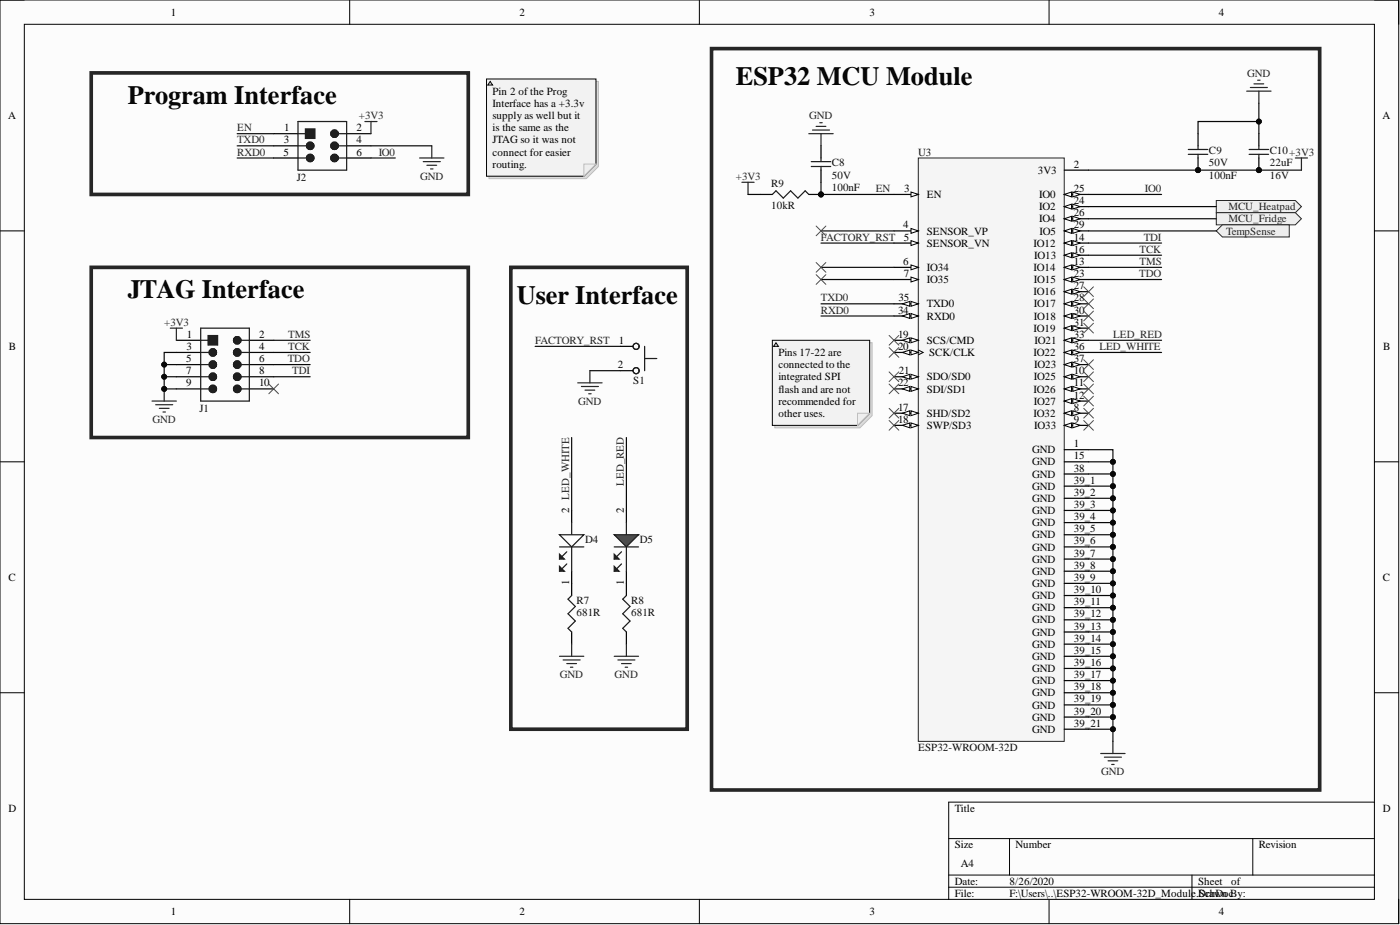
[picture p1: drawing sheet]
<svg xmlns="http://www.w3.org/2000/svg" width="292mm" height="193mm" viewBox="0 0 292 193" stroke-linecap="round" stroke-linejoin="round" font-family="sans-serif">
<defs><g id="words">
<g font-size="5.5">
<text x="153.5" y="17.8">ESP32 MCU Module</text>
<text x="26.6" y="21.6">Program Interface</text>
<text x="26.6" y="62.2">JTAG Interface</text>
<text x="107.9" y="63.5">User Interface</text>
</g>
<g font-size="2.3">
<text x="35.6" y="3.3">1</text>
<text x="108.4" y="3.3">2</text>
<text x="181.4" y="3.3">3</text>
<text x="254.3" y="3.3">4</text>
<text x="102.8" y="19.8">Pin 2 of the Prog</text>
<text x="102.8" y="22.3">Interface has a +3.3v</text>
<text x="1.7" y="24.8">A</text>
<text x="59.2" y="29.9">3</text>
<text x="59.3" y="27.4">1</text>
<text x="74.4" y="27.4">2</text>
<text x="74.4" y="29.9">4</text>
<text x="102.8" y="24.8">supply as well but it</text>
<text x="102.8" y="27.4">is the same as the</text>
<text x="102.8" y="29.9">JTAG so it was not</text>
<text x="288.5" y="24.8">A</text>
<text x="59.1" y="32.5">5</text>
<text x="74.4" y="32.5">6</text>
<text x="102.8" y="32.5">connect for easier</text>
<text x="102.8" y="35">routing.</text>
<text x="224.1" y="35">2</text>
<text x="188.6" y="40.1">3</text>
<text x="193.4" y="41.3">EN</text>
<text x="216.6" y="36.3">3V3</text>
<text x="216.8" y="41.3">IO0</text>
<text x="224.1" y="40.1">25</text>
<text x="188.5" y="47.7">4</text>
<text x="216.8" y="46.4">IO4</text>
<text x="216.8" y="43.9">IO2</text>
<text x="224.1" y="47.7">29</text>
<text x="224.1" y="45.1">26</text>
<text x="224.1" y="42.6">24</text>
<text x="188.6" y="50.2">5</text>
<text x="193.4" y="51.5">SENSOR_VN</text>
<text x="193.4" y="48.9">SENSOR_VP</text>
<text x="215.6" y="51.5">IO12</text>
<text x="216.9" y="48.9">IO5</text>
<text x="224.1" y="52.7">16</text>
<text x="224.1" y="50.2">14</text>
<text x="188.5" y="55.3">6</text>
<text x="188.6" y="57.8">7</text>
<text x="193.4" y="59.1">IO35</text>
<text x="193.4" y="56.5">IO34</text>
<text x="215.6" y="56.5">IO14</text>
<text x="215.7" y="59.1">IO15</text>
<text x="215.8" y="54">IO13</text>
<text x="224.1" y="57.8">23</text>
<text x="224.1" y="55.3">13</text>
<text x="187.4" y="65.4">34</text>
<text x="187.5" y="62.9">35</text>
<text x="193.4" y="64.1">TXD0</text>
<text x="215.6" y="61.6">IO16</text>
<text x="215.7" y="64.1">IO17</text>
<text x="224.1" y="65.4">30</text>
<text x="224.1" y="62.9">28</text>
<text x="224.1" y="60.3">27</text>
<text x="39" y="70.5">1</text>
<text x="54.1" y="70.5">2</text>
<text x="129.1" y="71.8">1</text>
<text x="187.4" y="70.5">19</text>
<text x="193.4" y="71.8">SCS/CMD</text>
<text x="193.4" y="66.7">RXD0</text>
<text x="215.6" y="69.2">IO19</text>
<text x="215.7" y="66.7">IO18</text>
<text x="215.9" y="71.8">IO21</text>
<text x="224.1" y="70.5">33</text>
<text x="224.1" y="67.9">31</text>
<text x="1.9" y="73">B</text>
<text x="38.8" y="75.6">5</text>
<text x="38.9" y="73">3</text>
<text x="54.1" y="73">4</text>
<text x="54.1" y="75.6">6</text>
<text x="128.9" y="76.8">2</text>
<text x="162.4" y="74.3">Pins 17-22 are</text>
<text x="162.4" y="76.8">connected to the</text>
<text x="187.4" y="73">20</text>
<text x="193.9" y="74.3">SCK/CLK</text>
<text x="215.6" y="74.3">IO22</text>
<text x="215.8" y="76.8">IO23</text>
<text x="224.1" y="75.6">37</text>
<text x="224.1" y="73">36</text>
<text x="288.6" y="73">B</text>
<text x="38.8" y="78.1">7</text>
<text x="38.8" y="80.6">9</text>
<text x="54.1" y="78.1">8</text>
<text x="54.1" y="80.6">10</text>
<text x="162.4" y="79.4">integrated SPI</text>
<text x="162.4" y="81.9">flash and are not</text>
<text x="187.4" y="80.6">22</text>
<text x="187.5" y="78.1">21</text>
<text x="193.4" y="81.9">SDI/SD1</text>
<text x="193.4" y="79.4">SDO/SD0</text>
<text x="215.6" y="81.9">IO26</text>
<text x="215.7" y="79.4">IO25</text>
<text x="224.1" y="83.2">12</text>
<text x="224.1" y="80.6">11</text>
<text x="224.1" y="78.1">10</text>
<text x="162.4" y="84.4">recommended for</text>
<text x="162.4" y="87">other uses.</text>
<text x="187.4" y="88.2">18</text>
<text x="187.4" y="85.7">17</text>
<text x="193.4" y="89.5">SWP/SD3</text>
<text x="193.4" y="87">SHD/SD2</text>
<text x="215.6" y="87">IO32</text>
<text x="215.7" y="84.4">IO27</text>
<text x="215.8" y="89.5">IO33</text>
<text x="224.1" y="88.2">9</text>
<text x="224.1" y="85.7">8</text>
<text x="215.4" y="94.6">GND</text>
<text x="224.1" y="95.8">15</text>
<text x="224.1" y="93.3">1</text>
<text x="215.4" y="99.6">GND</text>
<text x="215.4" y="97.1">GND</text>
<text x="224.1" y="100.9">39_1</text>
<text x="224.1" y="98.4">38</text>
<text x="118.8" y="107" transform="rotate(-90 118.8 107)">2</text>
<text x="130.2" y="107" transform="rotate(-90 130.2 107)">2</text>
<text x="215.4" y="107.2">GND</text>
<text x="215.4" y="104.7">GND</text>
<text x="215.4" y="102.2">GND</text>
<text x="224.1" y="106">39_3</text>
<text x="224.1" y="103.4">39_2</text>
<text x="215.4" y="112.3">GND</text>
<text x="215.4" y="109.8">GND</text>
<text x="224.1" y="113.6">39_6</text>
<text x="224.1" y="111.1">39_5</text>
<text x="224.1" y="108.5">39_4</text>
<text x="215.4" y="119.9">GND</text>
<text x="215.4" y="117.4">GND</text>
<text x="215.4" y="114.9">GND</text>
<text x="224.1" y="118.7">39_8</text>
<text x="224.1" y="116.1">39_7</text>
<text x="1.8" y="121.2">C</text>
<text x="118.8" y="122" transform="rotate(-90 118.8 122)">1</text>
<text x="130.2" y="122" transform="rotate(-90 130.2 122)">1</text>
<text x="215.4" y="125">GND</text>
<text x="215.4" y="122.5">GND</text>
<text x="224.1" y="123.7">39_10</text>
<text x="224.1" y="121.2">39_9</text>
<text x="288.5" y="121.2">C</text>
<text x="215.4" y="130.1">GND</text>
<text x="215.4" y="127.5">GND</text>
<text x="224.1" y="131.3">39_13</text>
<text x="224.1" y="128.8">39_12</text>
<text x="224.1" y="126.3">39_11</text>
<text x="215.4" y="137.7">GND</text>
<text x="215.4" y="135.1">GND</text>
<text x="215.4" y="132.6">GND</text>
<text x="224.1" y="136.4">39_15</text>
<text x="224.1" y="133.9">39_14</text>
<text x="215.4" y="142.7">GND</text>
<text x="215.4" y="140.2">GND</text>
<text x="224.1" y="141.5">39_17</text>
<text x="224.1" y="138.9">39_16</text>
<text x="215.4" y="147.8">GND</text>
<text x="215.4" y="145.3">GND</text>
<text x="224.1" y="149.1">39_20</text>
<text x="224.1" y="146.5">39_19</text>
<text x="224.1" y="144">39_18</text>
<text x="215.4" y="152.9">GND</text>
<text x="215.4" y="150.4">GND</text>
<text x="224.1" y="151.6">39_21</text>
<text x="1.8" y="169.4">D</text>
<text x="199.2" y="169.4">Title</text>
<text x="288.5" y="169.4">D</text>
<text x="199.2" y="177">Size</text>
<text x="211.9" y="177">Number</text>
<text x="262.7" y="177">Revision</text>
<text x="199.2" y="184.6">Date:</text>
<text x="200.5" y="180.8">A4</text>
<text x="210.6" y="184.6">8/26/2020</text>
<text x="250" y="184.6">Sheet</text>
<text x="256.9" y="184.6">of</text>
<text x="35.6" y="190.9">1</text>
<text x="108.4" y="190.9">2</text>
<text x="181.4" y="190.9">3</text>
<text x="199.2" y="187.1">File:</text>
<text x="210.6" y="187.1">F:\Users\..\ESP32-WROOM-32D_Module.SchDoc</text>
<text x="250" y="187.1">Drawn By:</text>
<text x="254.3" y="190.9">4</text>
</g>
<g font-size="2.3" fill="#262626">
<text x="260.2" y="16">GND</text>
<text x="49.5" y="27.4">EN</text>
<text x="49.5" y="29.9">TXD0</text>
<text x="74.9" y="24.8">+3V3</text>
<text x="168.8" y="24.8">GND</text>
<text x="49.5" y="32.5">RXD0</text>
<text x="79" y="32.5">IO0</text>
<text x="87.6" y="37.5">GND</text>
<text x="153.5" y="37.5">+3V3</text>
<text x="182.7" y="40.1">EN</text>
<text x="238.9" y="40.1">IO0</text>
<text x="256.3" y="43.9">MCU_Heatpad</text>
<text x="256.3" y="46.4">MCU_Fridge</text>
<text x="171.3" y="50.2">FACTORY_RST</text>
<text x="237.8" y="52.7">TCK</text>
<text x="238.6" y="50.2">TDI</text>
<text x="255.8" y="48.9">TempSense</text>
<text x="237.7" y="57.8">TDO</text>
<text x="237.8" y="55.3">TMS</text>
<text x="171.3" y="62.9">TXD0</text>
<text x="171.3" y="65.4">RXD0</text>
<text x="34.3" y="67.9">+3V3</text>
<text x="60.1" y="70.5">TMS</text>
<text x="111.7" y="71.8">FACTORY_RST</text>
<text x="232.3" y="70.5">LED_RED</text>
<text x="60.1" y="75.6">TDO</text>
<text x="60.1" y="73">TCK</text>
<text x="229.4" y="73">LED_WHITE</text>
<text x="61" y="78.1">TDI</text>
<text x="31.8" y="88.2">GND</text>
<text x="120.6" y="84.4">GND</text>
<text x="130.2" y="101.3" transform="rotate(-90 130.2 101.3)">LED_RED</text>
<text x="118.8" y="104.2" transform="rotate(-90 118.8 104.2)">LED_WHITE</text>
<text x="116.8" y="141.5">GND</text>
<text x="128.2" y="141.5">GND</text>
<text x="229.7" y="161.8">GND</text>
</g>
<g font-size="2.3" fill="#0e0e0e">
<text x="173.6" y="34.7">C8</text>
<text x="191.6" y="32.5">U3</text>
<text x="252.2" y="34.7">50V</text>
<text x="252.2" y="32.2">C9</text>
<text x="264.9" y="34.7">22uF</text>
<text x="264.9" y="32.2">C10+3V3</text>
<text x="61.9" y="37.8">J2</text>
<text x="160.9" y="39">R9</text>
<text x="173.6" y="37.3">50V</text>
<text x="173.6" y="39.8">100nF</text>
<text x="252.2" y="37.3">100nF</text>
<text x="264.9" y="37.3">16V</text>
<text x="160.9" y="43.6">10kR</text>
<text x="132.1" y="80.1">S1</text>
<text x="41.6" y="86">J1</text>
<text x="122.1" y="113.3">D4</text>
<text x="133.5" y="113.3">D5</text>
<text x="120.3" y="128.5">681R</text>
<text x="120.3" y="126">R7</text>
<text x="131.7" y="128.5">681R</text>
<text x="131.7" y="126">R8</text>
<text x="191.6" y="156.7">ESP32-WROOM-32D</text>
</g>
</g></defs>
<path d="M0 0h291.8v192.7h-291.8z" fill-rule="evenodd" fill="#fcfcfc"/>
<path d="M0 0h291.8v192.7h-291.8z" fill="none" stroke="#000" stroke-width=".21"/>
<path d="M5.1 5.1h281.7v182.5h-281.7z" fill-rule="evenodd" fill="#fcfcfc"/>
<g fill="none" stroke="#000" stroke-width=".21">
<path d="M0 0h5.1M73 0v5.1M145.9 0v5.1M218.9 0v5.1M286.8 0h5v5.1M5.1 5.1h281.7v182.5h-281.7zM0 48.2h5.1M286.8 48.2h5M0 96.3h5.1M286.8 96.3h5M0 144.5h5.1M286.8 144.5h5"/>
<path d="M197.9 174.9h88.9M210.6 174.9v7.7M261.4 174.9v7.7M286.8 167.3h-88.9v20.3M73 187.6v5.1M145.9 187.6v5.1M197.9 182.6h88.9M197.9 185.1h88.9M218.9 187.6v5.1M248.7 182.6v5M291.8 187.6v5.1"/>
</g>
<path d="M191.6 33h30.4v121.7h-30.4z" fill-rule="evenodd" fill="#f5f5f5"/>
<path d="M191.6 33h30.4v121.7h-30.4z" fill="none" stroke="#262626" stroke-width=".21"/>
<g fill="none" stroke="#000" stroke-width=".25">
<path d="M222 98.9h5.1M222 96.3h5.1M222 93.8h5.1M222 88.7h5.1M222 119.2h5.1M222 116.6h5.1M222 114.1h5.1M222 111.6h5.1M222 109h5.1M222 106.5h5.1M222 104h5.1M222 101.4h5.1"/>
<path d="M222 139.4h5.1M222 136.9h5.1M222 134.4h5.1M222 131.8h5.1M222 129.3h5.1M222 126.8h5.1M222 124.2h5.1M222 121.7h5.1M222 152.1h5.1M222 149.6h5.1M222 147.1h5.1M222 144.5h5.1"/>
<path d="M222 142h5.1"/>
</g>
<path d="M222 88.7l1.6-.5v1z" fill="#fbfbfb"/>
<path d="M222 88.7l1.6-.5v1z" fill="none" stroke="#000" stroke-width=".21"/>
<path d="M223.8 88.2l1.5 .5-1.5 .5z" fill="#fbfbfb"/>
<path d="M223.8 88.2l1.5 .5-1.5 .5z" fill="none" stroke="#000" stroke-width=".21"/>
<path d="M222 86.2h5.1" fill="none" stroke="#000" stroke-width=".25"/>
<path d="M222 86.2l1.6-.5v1z" fill="#fbfbfb"/>
<path d="M222 86.2l1.6-.5v1z" fill="none" stroke="#000" stroke-width=".21"/>
<path d="M223.8 85.7l1.5 .5-1.5 .5z" fill="#fbfbfb"/>
<path d="M223.8 85.7l1.5 .5-1.5 .5z" fill="none" stroke="#000" stroke-width=".21"/>
<path d="M222 83.7h5.1" fill="none" stroke="#000" stroke-width=".25"/>
<path d="M222 83.7l1.6-.5v1z" fill="#fbfbfb"/>
<path d="M222 83.7l1.6-.5v1z" fill="none" stroke="#000" stroke-width=".21"/>
<path d="M223.8 83.2l1.5 .5-1.5 .5z" fill="#fbfbfb"/>
<path d="M223.8 83.2l1.5 .5-1.5 .5z" fill="none" stroke="#000" stroke-width=".21"/>
<path d="M222 81.1h5.1" fill="none" stroke="#000" stroke-width=".25"/>
<path d="M222 81.1l1.6-.5v1z" fill="#fbfbfb"/>
<path d="M222 81.1l1.6-.5v1z" fill="none" stroke="#000" stroke-width=".21"/>
<path d="M223.8 80.6l1.5 .5-1.5 .5z" fill="#fbfbfb"/>
<path d="M223.8 80.6l1.5 .5-1.5 .5z" fill="none" stroke="#000" stroke-width=".21"/>
<path d="M222 78.6h5.1" fill="none" stroke="#000" stroke-width=".25"/>
<path d="M222 78.6l1.6-.5v1z" fill="#fbfbfb"/>
<path d="M222 78.6l1.6-.5v1z" fill="none" stroke="#000" stroke-width=".21"/>
<path d="M223.8 78.1l1.5 .5-1.5 .5z" fill="#fbfbfb"/>
<path d="M223.8 78.1l1.5 .5-1.5 .5z" fill="none" stroke="#000" stroke-width=".21"/>
<path d="M222 76.1h5.1" fill="none" stroke="#000" stroke-width=".25"/>
<path d="M222 76.1l1.6-.5v1z" fill="#fbfbfb"/>
<path d="M222 76.1l1.6-.5v1z" fill="none" stroke="#000" stroke-width=".21"/>
<path d="M223.8 75.6l1.5 .5-1.5 .5z" fill="#fbfbfb"/>
<path d="M223.8 75.6l1.5 .5-1.5 .5z" fill="none" stroke="#000" stroke-width=".21"/>
<path d="M222 73.5h5.1" fill="none" stroke="#000" stroke-width=".25"/>
<path d="M222 73.5l1.6-.5v1z" fill="#fbfbfb"/>
<path d="M222 73.5l1.6-.5v1z" fill="none" stroke="#000" stroke-width=".21"/>
<path d="M223.8 73l1.5 .5-1.5 .5z" fill="#fbfbfb"/>
<path d="M223.8 73l1.5 .5-1.5 .5z" fill="none" stroke="#000" stroke-width=".21"/>
<path d="M222 71h5.1" fill="none" stroke="#000" stroke-width=".25"/>
<path d="M222 71l1.6-.5v1z" fill="#fbfbfb"/>
<path d="M222 71l1.6-.5v1z" fill="none" stroke="#000" stroke-width=".21"/>
<path d="M223.8 70.5l1.5 .5-1.5 .5z" fill="#fbfbfb"/>
<path d="M223.8 70.5l1.5 .5-1.5 .5z" fill="none" stroke="#000" stroke-width=".21"/>
<path d="M222 68.5h5.1" fill="none" stroke="#000" stroke-width=".25"/>
<path d="M222 68.5l1.6-.6v1.1z" fill="#fbfbfb"/>
<path d="M222 68.5l1.6-.6v1.1z" fill="none" stroke="#000" stroke-width=".21"/>
<path d="M223.8 67.9l1.5 .6-1.5 .5z" fill="#fbfbfb"/>
<path d="M223.8 67.9l1.5 .6-1.5 .5z" fill="none" stroke="#000" stroke-width=".21"/>
<path d="M222 65.9h5.1" fill="none" stroke="#000" stroke-width=".25"/>
<path d="M222 65.9l1.6-.5v1z" fill="#fbfbfb"/>
<path d="M222 65.9l1.6-.5v1z" fill="none" stroke="#000" stroke-width=".21"/>
<path d="M223.8 65.4l1.5 .5-1.5 .5z" fill="#fbfbfb"/>
<path d="M223.8 65.4l1.5 .5-1.5 .5z" fill="none" stroke="#000" stroke-width=".21"/>
<path d="M222 63.4h5.1" fill="none" stroke="#000" stroke-width=".25"/>
<path d="M222 63.4l1.6-.5v1z" fill="#fbfbfb"/>
<path d="M222 63.4l1.6-.5v1z" fill="none" stroke="#000" stroke-width=".21"/>
<path d="M223.8 62.9l1.5 .5-1.5 .5z" fill="#fbfbfb"/>
<path d="M223.8 62.9l1.5 .5-1.5 .5z" fill="none" stroke="#000" stroke-width=".21"/>
<path d="M222 60.8h5.1" fill="none" stroke="#000" stroke-width=".25"/>
<path d="M222 60.8l1.6-.5v1.1z" fill="#fbfbfb"/>
<path d="M222 60.8l1.6-.5v1.1z" fill="none" stroke="#000" stroke-width=".21"/>
<path d="M223.8 60.3l1.5 .5-1.5 .6z" fill="#fbfbfb"/>
<path d="M223.8 60.3l1.5 .5-1.5 .6z" fill="none" stroke="#000" stroke-width=".21"/>
<path d="M222 58.3h5.1" fill="none" stroke="#000" stroke-width=".25"/>
<path d="M222 58.3l1.6-.5v1z" fill="#fbfbfb"/>
<path d="M222 58.3l1.6-.5v1z" fill="none" stroke="#000" stroke-width=".21"/>
<path d="M223.8 57.8l1.5 .5-1.5 .5z" fill="#fbfbfb"/>
<path d="M223.8 57.8l1.5 .5-1.5 .5z" fill="none" stroke="#000" stroke-width=".21"/>
<path d="M222 55.8h5.1" fill="none" stroke="#000" stroke-width=".25"/>
<path d="M222 55.8l1.6-.5v1z" fill="#fbfbfb"/>
<path d="M222 55.8l1.6-.5v1z" fill="none" stroke="#000" stroke-width=".21"/>
<path d="M223.8 55.3l1.5 .5-1.5 .5z" fill="#fbfbfb"/>
<path d="M223.8 55.3l1.5 .5-1.5 .5z" fill="none" stroke="#000" stroke-width=".21"/>
<path d="M222 53.2h5.1" fill="none" stroke="#000" stroke-width=".25"/>
<path d="M222 53.2l1.6-.5v1z" fill="#fbfbfb"/>
<path d="M222 53.2l1.6-.5v1z" fill="none" stroke="#000" stroke-width=".21"/>
<path d="M223.8 52.7l1.5 .5-1.5 .5z" fill="#fbfbfb"/>
<path d="M223.8 52.7l1.5 .5-1.5 .5z" fill="none" stroke="#000" stroke-width=".21"/>
<path d="M222 50.7h5.1" fill="none" stroke="#000" stroke-width=".25"/>
<path d="M222 50.7l1.6-.5v1z" fill="#fbfbfb"/>
<path d="M222 50.7l1.6-.5v1z" fill="none" stroke="#000" stroke-width=".21"/>
<path d="M223.8 50.2l1.5 .5-1.5 .5z" fill="#fbfbfb"/>
<path d="M223.8 50.2l1.5 .5-1.5 .5z" fill="none" stroke="#000" stroke-width=".21"/>
<path d="M222 48.2h5.1" fill="none" stroke="#000" stroke-width=".25"/>
<path d="M222 48.2l1.6-.5v1z" fill="#fbfbfb"/>
<path d="M222 48.2l1.6-.5v1z" fill="none" stroke="#000" stroke-width=".21"/>
<path d="M223.8 47.7l1.5 .5-1.5 .5z" fill="#fbfbfb"/>
<path d="M223.8 47.7l1.5 .5-1.5 .5z" fill="none" stroke="#000" stroke-width=".21"/>
<path d="M222 45.6h5.1" fill="none" stroke="#000" stroke-width=".25"/>
<path d="M222 45.6l1.6-.5v1z" fill="#fbfbfb"/>
<path d="M222 45.6l1.6-.5v1z" fill="none" stroke="#000" stroke-width=".21"/>
<path d="M223.8 45.1l1.5 .5-1.5 .5z" fill="#fbfbfb"/>
<path d="M223.8 45.1l1.5 .5-1.5 .5z" fill="none" stroke="#000" stroke-width=".21"/>
<path d="M222 43.1h5.1" fill="none" stroke="#000" stroke-width=".25"/>
<path d="M222 43.1l1.6-.5v1z" fill="#fbfbfb"/>
<path d="M222 43.1l1.6-.5v1z" fill="none" stroke="#000" stroke-width=".21"/>
<path d="M223.8 42.6l1.5 .5-1.5 .5z" fill="#fbfbfb"/>
<path d="M223.8 42.6l1.5 .5-1.5 .5z" fill="none" stroke="#000" stroke-width=".21"/>
<path d="M222 40.6h5.1" fill="none" stroke="#000" stroke-width=".25"/>
<path d="M222 40.6l1.6-.5v1z" fill="#fbfbfb"/>
<path d="M222 40.6l1.6-.5v1z" fill="none" stroke="#000" stroke-width=".21"/>
<path d="M223.8 40.1l1.5 .5-1.5 .5z" fill="#fbfbfb"/>
<path d="M223.8 40.1l1.5 .5-1.5 .5z" fill="none" stroke="#000" stroke-width=".21"/>
<path d="M222 35.5h5.1M186.5 88.7h5.1" fill="none" stroke="#000" stroke-width=".25"/>
<path d="M190.1 88.2l1.5 .5-1.5 .5z" fill="#fbfbfb"/>
<path d="M190.1 88.2l1.5 .5-1.5 .5z" fill="none" stroke="#000" stroke-width=".21"/>
<path d="M188.3 88.7l1.5-.5v1z" fill="#fbfbfb"/>
<path d="M188.3 88.7l1.5-.5v1z" fill="none" stroke="#000" stroke-width=".21"/>
<path d="M186.5 86.2h5.1" fill="none" stroke="#000" stroke-width=".25"/>
<path d="M190.1 85.7l1.5 .5-1.5 .5z" fill="#fbfbfb"/>
<path d="M190.1 85.7l1.5 .5-1.5 .5z" fill="none" stroke="#000" stroke-width=".21"/>
<path d="M188.3 86.2l1.5-.5v1z" fill="#fbfbfb"/>
<path d="M188.3 86.2l1.5-.5v1z" fill="none" stroke="#000" stroke-width=".21"/>
<path d="M186.5 81.1h5.1" fill="none" stroke="#000" stroke-width=".25"/>
<path d="M190.1 80.6l1.5 .5-1.5 .5z" fill="#fbfbfb"/>
<path d="M190.1 80.6l1.5 .5-1.5 .5z" fill="none" stroke="#000" stroke-width=".21"/>
<path d="M188.3 81.1l1.5-.5v1z" fill="#fbfbfb"/>
<path d="M188.3 81.1l1.5-.5v1z" fill="none" stroke="#000" stroke-width=".21"/>
<path d="M186.5 78.6h5.1" fill="none" stroke="#000" stroke-width=".25"/>
<path d="M190.1 78.1l1.5 .5-1.5 .5z" fill="#fbfbfb"/>
<path d="M190.1 78.1l1.5 .5-1.5 .5z" fill="none" stroke="#000" stroke-width=".21"/>
<path d="M188.3 78.6l1.5-.5v1z" fill="#fbfbfb"/>
<path d="M188.3 78.6l1.5-.5v1z" fill="none" stroke="#000" stroke-width=".21"/>
<path d="M186.5 73.5h5.1" fill="none" stroke="#000" stroke-width=".25"/>
<path d="M190.1 73l1.5 .5-1.5 .5z" fill="#fbfbfb"/>
<path d="M190.1 73l1.5 .5-1.5 .5z" fill="none" stroke="#000" stroke-width=".21"/>
<path d="M188.3 73.5l1.5-.5v1z" fill="#fbfbfb"/>
<path d="M188.3 73.5l1.5-.5v1zM191.6 73l1 .5-1 .5" fill="none" stroke="#000" stroke-width=".21"/>
<path d="M186.5 71h5.1" fill="none" stroke="#000" stroke-width=".25"/>
<path d="M190.1 70.5l1.5 .5-1.5 .5z" fill="#fbfbfb"/>
<path d="M190.1 70.5l1.5 .5-1.5 .5z" fill="none" stroke="#000" stroke-width=".21"/>
<path d="M188.3 71l1.5-.5v1z" fill="#fbfbfb"/>
<path d="M188.3 71l1.5-.5v1z" fill="none" stroke="#000" stroke-width=".21"/>
<path d="M186.5 65.9h5.1" fill="none" stroke="#000" stroke-width=".25"/>
<path d="M190.1 65.4l1.5 .5-1.5 .5z" fill="#fbfbfb"/>
<path d="M190.1 65.4l1.5 .5-1.5 .5z" fill="none" stroke="#000" stroke-width=".21"/>
<path d="M188.3 65.9l1.5-.5v1z" fill="#fbfbfb"/>
<path d="M188.3 65.9l1.5-.5v1z" fill="none" stroke="#000" stroke-width=".21"/>
<path d="M186.5 63.4h5.1" fill="none" stroke="#000" stroke-width=".25"/>
<path d="M190.1 62.9l1.5 .5-1.5 .5z" fill="#fbfbfb"/>
<path d="M190.1 62.9l1.5 .5-1.5 .5z" fill="none" stroke="#000" stroke-width=".21"/>
<path d="M188.3 63.4l1.5-.5v1z" fill="#fbfbfb"/>
<path d="M188.3 63.4l1.5-.5v1z" fill="none" stroke="#000" stroke-width=".21"/>
<path d="M186.5 58.3h5.1" fill="none" stroke="#000" stroke-width=".25"/>
<path d="M190.1 57.8l1.5 .5-1.5 .5z" fill="#fbfbfb"/>
<path d="M190.1 57.8l1.5 .5-1.5 .5z" fill="none" stroke="#000" stroke-width=".21"/>
<path d="M186.5 55.8h5.1" fill="none" stroke="#000" stroke-width=".25"/>
<path d="M190.1 55.3l1.5 .5-1.5 .5z" fill="#fbfbfb"/>
<path d="M190.1 55.3l1.5 .5-1.5 .5z" fill="none" stroke="#000" stroke-width=".21"/>
<path d="M186.5 50.7h5.1" fill="none" stroke="#000" stroke-width=".25"/>
<path d="M190.1 50.2l1.5 .5-1.5 .5z" fill="#fbfbfb"/>
<path d="M190.1 50.2l1.5 .5-1.5 .5z" fill="none" stroke="#000" stroke-width=".21"/>
<path d="M186.5 48.2h5.1" fill="none" stroke="#000" stroke-width=".25"/>
<path d="M190.1 47.7l1.5 .5-1.5 .5z" fill="#fbfbfb"/>
<path d="M190.1 47.7l1.5 .5-1.5 .5z" fill="none" stroke="#000" stroke-width=".21"/>
<path d="M186.5 40.6h5.1" fill="none" stroke="#000" stroke-width=".25"/>
<path d="M190.1 40.1l1.5 .5-1.5 .5z" fill="#fbfbfb"/>
<path d="M190.1 40.1l1.5 .5-1.5 .5z" fill="none" stroke="#000" stroke-width=".21"/>
<circle cx="250" cy="35.5" r=".51" fill="#0e0e0e"/>
<circle cx="250" cy="35.5" r=".51" fill="none" stroke="#0e0e0e" stroke-width=".21"/>
<path d="M250 27.9v2.5M250 33v2.5" fill="none" stroke="#000" stroke-width=".25"/>
<circle cx="250" cy="35.5" r=".51" fill="#0e0e0e"/>
<circle cx="250" cy="35.5" r=".51" fill="none" stroke="#0e0e0e" stroke-width=".21"/>
<path d="M247.9 32.2h4.1M247.9 31.2h4.1M250 30.4v.8M250 32.2v.8" fill="none" stroke="#1c1c1c" stroke-width=".25"/>
<path d="M260.1 19h5.1M260.9 18.3h3.5M261.6 17.5h2.1M262.4 16.7h.5M262.7 19v2.5M168.8 27.9h5M169.5 27.1h3.6M170.3 26.4h2M171 25.6h.5M171.3 27.9v2.5M270.3 33h2.5M271.5 33v2.5" fill="none" stroke="#262626" stroke-width=".25"/>
<circle cx="171.3" cy="40.6" r=".51" fill="#0e0e0e"/>
<circle cx="171.3" cy="40.6" r=".51" fill="none" stroke="#0e0e0e" stroke-width=".21"/>
<path d="M158.6 40.6h2.5M168.8 40.6h2.5" fill="none" stroke="#000" stroke-width=".25"/>
<circle cx="171.3" cy="40.6" r=".51" fill="#0e0e0e"/>
<circle cx="171.3" cy="40.6" r=".51" fill="none" stroke="#0e0e0e" stroke-width=".21"/>
<path d="M161.1 40.6l.8-.8 1.5 1.5 1.6-1.5 1.5 1.5 1.5-1.5 .8 .8" fill="none" stroke="#1c1c1c" stroke-width=".25"/>
<path d="M154.8 38h2.5M156.1 38v2.6M229.7 157.2h5M230.4 158h3.6M231.2 158.7h2M231.9 159.5h.6M232.2 154.7v2.5" fill="none" stroke="#262626" stroke-width=".25"/>
<path d="M36.8 71h5.1M36.8 73.5h5.1M36.8 76.1h5.1M36.8 78.6h5.1M52 71h5.1M52 73.5h5.1M52 76.1h5.1M52 78.6h5.1M36.8 81.1h5.1M52 81.1h5.1" fill="none" stroke="#000" stroke-width=".25"/>
<path d="M43.4 70h2v2h-2z" fill-rule="evenodd" fill="#1c1c1c"/>
<path d="M43.4 70h2v2h-2z" fill="none" stroke="#1c1c1c" stroke-width=".21"/>
<g fill="none" stroke="#1c1c1c" stroke-width="1.3">
<circle cx="44.4" cy="76.1" r=".25"/>
<circle cx="44.4" cy="73.5" r=".25"/>
<circle cx="44.4" cy="78.6" r=".25"/>
<circle cx="49.5" cy="76.1" r=".25"/>
<circle cx="49.5" cy="71" r=".25"/>
<circle cx="49.5" cy="73.5" r=".25"/>
<circle cx="49.5" cy="78.6" r=".25"/>
<circle cx="44.4" cy="81.1" r=".25"/>
<circle cx="49.5" cy="81.1" r=".25"/>
</g>
<path d="M41.9 71h2.5M41.9 73.5h2.5M41.9 76.1h2.5M41.9 78.6h2.5M41.9 68.5h10.1v15.2h-10.1zM49.5 71h2.5M49.5 73.5h2.5M49.5 76.1h2.5M49.5 78.6h2.5M41.9 81.1h2.5M49.5 81.1h2.5" fill="none" stroke="#1c1c1c" stroke-width=".25"/>
<path d="M31.7 83.7h5.1M32.5 84.4h3.5M33.2 85.2h2.1M34 86h.5M34.3 81.1v2.6" fill="none" stroke="#262626" stroke-width=".25"/>
<circle cx="34.3" cy="81.1" r=".51" fill="#0e0e0e"/>
<circle cx="34.3" cy="81.1" r=".51" fill="none" stroke="#0e0e0e" stroke-width=".21"/>
<path d="M56.1 80.1l2 2M58.1 80.1l-2 2" fill="none" stroke="#4c4c4c" stroke-width=".21"/>
<path d="M57.1 27.9h5.1M57.1 30.4h5.1M57.1 33h5.1M72.3 27.9h5.1M72.3 30.4h5.1M72.3 33h5.1" fill="none" stroke="#000" stroke-width=".25"/>
<path d="M63.7 26.9h2v2h-2z" fill-rule="evenodd" fill="#1c1c1c"/>
<path d="M63.7 26.9h2v2h-2z" fill="none" stroke="#1c1c1c" stroke-width=".21"/>
<path d="M62.2 27.9h2.5M62.2 30.4h2.5M62.2 33h2.5M62.2 25.4h10.1v10.1h-10.1zM69.8 27.9h2.5M69.8 30.4h2.5M69.8 33h2.5M169.3 33.7h4M169.3 34.7h4M171.3 33v.7M171.3 34.7v.8" fill="none" stroke="#1c1c1c" stroke-width=".25"/>
<g fill="none" stroke="#1c1c1c" stroke-width="1.3">
<circle cx="64.7" cy="33" r=".25"/>
<circle cx="64.7" cy="30.4" r=".25"/>
<circle cx="69.8" cy="33" r=".25"/>
<circle cx="69.8" cy="30.4" r=".25"/>
<circle cx="69.8" cy="27.9" r=".25"/>
</g>
<path d="M87.6 33h5M88.3 33.7h3.6M89.1 34.5h2M89.8 35.2h.5M90.1 30.4v2.6M35.5 68.5h2.6M36.8 68.5v2.5" fill="none" stroke="#262626" stroke-width=".25"/>
<path d="M19 15.2h78.7v25.4h-78.7zM148.5 10.1h126.8v154.7h-126.8zM19 55.8h78.7v35.5h-78.7z" fill="none" stroke="#262626" stroke-width=".76"/>
<path d="M185.5 70l2 2M185.5 72.5l2 2M185.5 77.6l2 2M187.5 70l-2 2M187.5 72.5l-2 2M187.5 77.6l-2 2M185.5 80.1l2 2M185.5 85.2l2 2M185.5 87.7l2 2.1M187.5 80.1l-2 2M187.5 85.2l-2 2M187.5 87.7l-2 2.1" fill="none" stroke="#4c4c4c" stroke-width=".21"/>
<path d="M171.3 30.4v2.6M171.3 35.5v2.5" fill="none" stroke="#000" stroke-width=".25"/>
<circle cx="262.7" cy="35.5" r=".51" fill="#0e0e0e"/>
<circle cx="262.7" cy="35.5" r=".51" fill="none" stroke="#0e0e0e" stroke-width=".21"/>
<path d="M262.7 27.9v2.5M262.7 33v2.5" fill="none" stroke="#000" stroke-width=".25"/>
<circle cx="262.7" cy="35.5" r=".51" fill="#0e0e0e"/>
<circle cx="262.7" cy="35.5" r=".51" fill="none" stroke="#0e0e0e" stroke-width=".21"/>
<g fill="none" stroke="#1c1c1c" stroke-width=".25">
<path d="M260.6 32.2h4.1M260.6 31.2h4.1M262.7 30.4v.8M262.7 32.2v.8M134.5 72.3v5M134.5 74.8h2.5M116.7 114.1h5.1M118.3 115.1l-1.6 1.5M119.3 109v2.6M119.3 114.1v5.1M119.3 124.2l-.8 .8 1.5 1.5-1.5 1.5 1.5 1.6-1.5 1.5 .8 .7M130.7 124.2l-.8 .8 1.6 1.5-1.6 1.5 1.6 1.6-1.6 1.5 .8 .7"/>
<circle cx="132.7" cy="72.3" r=".63"/>
<circle cx="132.7" cy="77.3" r=".63"/>
<circle cx="132.7" cy="77.3" r=".64"/>
<circle cx="132.7" cy="72.3" r=".64"/>
</g>
<path d="M226.1 85.2l2 2M228.1 85.2l-2 2" fill="none" stroke="#4c4c4c" stroke-width=".21"/>
<path d="M76.1 25.4h2.6M77.4 25.4v2.5M120.5 79.9h5.1M123.1 77.3v2.6M121.3 80.6h3.6M122.1 81.4h2M122.8 82.1h.5" fill="none" stroke="#262626" stroke-width=".25"/>
<path d="M129.4 72.3h2.6M129.4 77.3h2.6M119.3 106.5v2.5M119.3 119.2v5M119.3 131.8v2.6M130.7 121.7v2.5M130.7 131.8v2.6" fill="none" stroke="#000" stroke-width=".25"/>
<path d="M106.6 55.8h36.8v96.3h-36.8z" fill="none" stroke="#262626" stroke-width=".76"/>
<path d="M116.7 111.6h5.1l-2.5 2.5z" fill="#fefefe"/>
<path d="M116.7 111.6h5.1l-2.5 2.5z" fill="none" stroke="#1c1c1c" stroke-width=".25"/>
<path d="M116.7 115.6l1 1h-1z" fill="#1c1c1c"/>
<path d="M116.7 115.6l1 1h-1zM118.3 117.6l-1.6 1.6" fill="none" stroke="#1c1c1c" stroke-width=".25"/>
<path d="M116.7 118.2l1 1h-1z" fill="#1c1c1c"/>
<path d="M116.7 118.2l1 1h-1zM128.2 114.1h5M129.7 115.1l-1.5 1.5M130.7 109v2.6M130.7 114.1v5.1" fill="none" stroke="#1c1c1c" stroke-width=".25"/>
<path d="M130.7 106.5v2.5M130.7 119.2v2.5" fill="none" stroke="#000" stroke-width=".25"/>
<path d="M128.2 111.6h5l-2.5 2.5z" fill="#4c4c4c"/>
<path d="M128.2 111.6h5l-2.5 2.5z" fill="none" stroke="#1c1c1c" stroke-width=".25"/>
<path d="M128.2 115.6l1 1h-1z" fill="#1c1c1c"/>
<path d="M128.2 115.6l1 1h-1zM129.7 117.6l-1.5 1.6" fill="none" stroke="#1c1c1c" stroke-width=".25"/>
<path d="M128.2 118.2l1 1h-1z" fill="#1c1c1c"/>
<path d="M128.2 118.2l1 1h-1z" fill="none" stroke="#1c1c1c" stroke-width=".25"/>
<path d="M116.7 136.9h5.1M117.5 137.7h3.5M118.3 138.4h2M119 139.2h.5M119.3 134.4v2.5M128.2 136.9h5M128.9 137.7h3.6M129.7 138.4h2M130.4 139.2h.5M130.7 134.4v2.5" fill="none" stroke="#262626" stroke-width=".25"/>
<path d="M253.8 41.8h16.5l1.2 1.3-1.2 1.3h-16.5z" fill-rule="evenodd" fill="#f0f0f0"/>
<path d="M253.8 41.8h16.5l1.2 1.3-1.2 1.3h-16.5z" fill="none" stroke="#262626" stroke-width=".21"/>
<path d="M253.8 44.4h16.5l1.2 1.2-1.2 1.3h-16.5z" fill-rule="evenodd" fill="#f0f0f0"/>
<path d="M253.8 44.4h16.5l1.2 1.2-1.2 1.3h-16.5z" fill="none" stroke="#262626" stroke-width=".21"/>
<path d="M253.8 48.2l1.2-1.3h14v2.5h-14z" fill-rule="evenodd" fill="#f0f0f0"/>
<path d="M253.8 48.2l1.2-1.3h14v2.5h-14z" fill="none" stroke="#262626" stroke-width=".21"/>
<path d="M232.2 152.1v2.6" fill="none" stroke="#0e0e0e" stroke-width=".25"/>
<circle cx="232.2" cy="152.1" r=".51" fill="#0e0e0e"/>
<circle cx="232.2" cy="152.1" r=".51" fill="none" stroke="#0e0e0e" stroke-width=".21"/>
<path d="M36.8 73.5h-2.5v7.6h2.5" fill="none" stroke="#0e0e0e" stroke-width=".25"/>
<circle cx="34.3" cy="76.1" r=".51" fill="#0e0e0e"/>
<circle cx="34.3" cy="76.1" r=".51" fill="none" stroke="#0e0e0e" stroke-width=".21"/>
<circle cx="34.3" cy="78.6" r=".51" fill="#0e0e0e"/>
<circle cx="34.3" cy="78.6" r=".51" fill="none" stroke="#0e0e0e" stroke-width=".21"/>
<circle cx="34.3" cy="81.1" r=".51" fill="#0e0e0e"/>
<circle cx="34.3" cy="81.1" r=".51" fill="none" stroke="#0e0e0e" stroke-width=".21"/>
<path d="M34.3 78.6h2.5" fill="none" stroke="#0e0e0e" stroke-width=".25"/>
<circle cx="34.3" cy="78.6" r=".51" fill="#0e0e0e"/>
<circle cx="34.3" cy="78.6" r=".51" fill="none" stroke="#0e0e0e" stroke-width=".21"/>
<path d="M34.3 76.1h2.5" fill="none" stroke="#0e0e0e" stroke-width=".25"/>
<circle cx="34.3" cy="76.1" r=".51" fill="#0e0e0e"/>
<circle cx="34.3" cy="76.1" r=".51" fill="none" stroke="#0e0e0e" stroke-width=".21"/>
<g fill="none" stroke="#0e0e0e" stroke-width=".25">
<path d="M49.5 33h7.6M49.5 30.4h7.6M49.5 27.9h7.6M77.4 33h5.1M77.4 30.4h12.7M171.3 38v2.6h15.2M156.1 40.6h2.5M171.3 58.3h15.2M171.3 55.8h15.2M171.3 50.7h15.2M171.3 48.2h15.2M57.1 78.6h7.6"/>
<path d="M57.1 76.1h7.6M57.1 73.5h7.6M57.1 71h7.6M111.7 72.3h17.7M123.1 77.3h6.3M171.3 65.9h15.2M171.3 63.4h15.2"/>
</g>
<circle cx="171.3" cy="40.6" r=".51" fill="#0e0e0e"/>
<circle cx="171.3" cy="40.6" r=".51" fill="none" stroke="#0e0e0e" stroke-width=".21"/>
<path d="M227.1 93.8h5.1v58.3h-5.1" fill="none" stroke="#0e0e0e" stroke-width=".25"/>
<circle cx="232.2" cy="96.3" r=".51" fill="#0e0e0e"/>
<circle cx="232.2" cy="96.3" r=".51" fill="none" stroke="#0e0e0e" stroke-width=".21"/>
<circle cx="232.2" cy="98.9" r=".51" fill="#0e0e0e"/>
<circle cx="232.2" cy="98.9" r=".51" fill="none" stroke="#0e0e0e" stroke-width=".21"/>
<circle cx="232.2" cy="101.4" r=".51" fill="#0e0e0e"/>
<circle cx="232.2" cy="101.4" r=".51" fill="none" stroke="#0e0e0e" stroke-width=".21"/>
<circle cx="232.2" cy="104" r=".51" fill="#0e0e0e"/>
<circle cx="232.2" cy="104" r=".51" fill="none" stroke="#0e0e0e" stroke-width=".21"/>
<circle cx="232.2" cy="106.5" r=".51" fill="#0e0e0e"/>
<circle cx="232.2" cy="106.5" r=".51" fill="none" stroke="#0e0e0e" stroke-width=".21"/>
<circle cx="232.2" cy="109" r=".51" fill="#0e0e0e"/>
<circle cx="232.2" cy="109" r=".51" fill="none" stroke="#0e0e0e" stroke-width=".21"/>
<circle cx="232.2" cy="111.6" r=".51" fill="#0e0e0e"/>
<circle cx="232.2" cy="111.6" r=".51" fill="none" stroke="#0e0e0e" stroke-width=".21"/>
<circle cx="232.2" cy="114.1" r=".51" fill="#0e0e0e"/>
<circle cx="232.2" cy="114.1" r=".51" fill="none" stroke="#0e0e0e" stroke-width=".21"/>
<circle cx="232.2" cy="116.6" r=".51" fill="#0e0e0e"/>
<circle cx="232.2" cy="116.6" r=".51" fill="none" stroke="#0e0e0e" stroke-width=".21"/>
<circle cx="232.2" cy="119.2" r=".51" fill="#0e0e0e"/>
<circle cx="232.2" cy="119.2" r=".51" fill="none" stroke="#0e0e0e" stroke-width=".21"/>
<circle cx="232.2" cy="121.7" r=".51" fill="#0e0e0e"/>
<circle cx="232.2" cy="121.7" r=".51" fill="none" stroke="#0e0e0e" stroke-width=".21"/>
<circle cx="232.2" cy="124.2" r=".51" fill="#0e0e0e"/>
<circle cx="232.2" cy="124.2" r=".51" fill="none" stroke="#0e0e0e" stroke-width=".21"/>
<circle cx="232.2" cy="126.8" r=".51" fill="#0e0e0e"/>
<circle cx="232.2" cy="126.8" r=".51" fill="none" stroke="#0e0e0e" stroke-width=".21"/>
<circle cx="232.2" cy="129.3" r=".51" fill="#0e0e0e"/>
<circle cx="232.2" cy="129.3" r=".51" fill="none" stroke="#0e0e0e" stroke-width=".21"/>
<circle cx="232.2" cy="131.8" r=".51" fill="#0e0e0e"/>
<circle cx="232.2" cy="131.8" r=".51" fill="none" stroke="#0e0e0e" stroke-width=".21"/>
<circle cx="232.2" cy="134.4" r=".51" fill="#0e0e0e"/>
<circle cx="232.2" cy="134.4" r=".51" fill="none" stroke="#0e0e0e" stroke-width=".21"/>
<circle cx="232.2" cy="136.9" r=".51" fill="#0e0e0e"/>
<circle cx="232.2" cy="136.9" r=".51" fill="none" stroke="#0e0e0e" stroke-width=".21"/>
<circle cx="232.2" cy="139.4" r=".51" fill="#0e0e0e"/>
<circle cx="232.2" cy="139.4" r=".51" fill="none" stroke="#0e0e0e" stroke-width=".21"/>
<circle cx="232.2" cy="142" r=".51" fill="#0e0e0e"/>
<circle cx="232.2" cy="142" r=".51" fill="none" stroke="#0e0e0e" stroke-width=".21"/>
<circle cx="232.2" cy="144.5" r=".51" fill="#0e0e0e"/>
<circle cx="232.2" cy="144.5" r=".51" fill="none" stroke="#0e0e0e" stroke-width=".21"/>
<circle cx="232.2" cy="147.1" r=".51" fill="#0e0e0e"/>
<circle cx="232.2" cy="147.1" r=".51" fill="none" stroke="#0e0e0e" stroke-width=".21"/>
<circle cx="232.2" cy="149.6" r=".51" fill="#0e0e0e"/>
<circle cx="232.2" cy="149.6" r=".51" fill="none" stroke="#0e0e0e" stroke-width=".21"/>
<circle cx="232.2" cy="152.1" r=".51" fill="#0e0e0e"/>
<circle cx="232.2" cy="152.1" r=".51" fill="none" stroke="#0e0e0e" stroke-width=".21"/>
<path d="M227.1 149.6h5.1" fill="none" stroke="#0e0e0e" stroke-width=".25"/>
<circle cx="232.2" cy="149.6" r=".51" fill="#0e0e0e"/>
<circle cx="232.2" cy="149.6" r=".51" fill="none" stroke="#0e0e0e" stroke-width=".21"/>
<path d="M227.1 147.1h5.1" fill="none" stroke="#0e0e0e" stroke-width=".25"/>
<circle cx="232.2" cy="147.1" r=".51" fill="#0e0e0e"/>
<circle cx="232.2" cy="147.1" r=".51" fill="none" stroke="#0e0e0e" stroke-width=".21"/>
<path d="M227.1 144.5h5.1" fill="none" stroke="#0e0e0e" stroke-width=".25"/>
<circle cx="232.2" cy="144.5" r=".51" fill="#0e0e0e"/>
<circle cx="232.2" cy="144.5" r=".51" fill="none" stroke="#0e0e0e" stroke-width=".21"/>
<path d="M227.1 142h5.1" fill="none" stroke="#0e0e0e" stroke-width=".25"/>
<circle cx="232.2" cy="142" r=".51" fill="#0e0e0e"/>
<circle cx="232.2" cy="142" r=".51" fill="none" stroke="#0e0e0e" stroke-width=".21"/>
<path d="M227.1 139.4h5.1" fill="none" stroke="#0e0e0e" stroke-width=".25"/>
<circle cx="232.2" cy="139.4" r=".51" fill="#0e0e0e"/>
<circle cx="232.2" cy="139.4" r=".51" fill="none" stroke="#0e0e0e" stroke-width=".21"/>
<path d="M227.1 136.9h5.1" fill="none" stroke="#0e0e0e" stroke-width=".25"/>
<circle cx="232.2" cy="136.9" r=".51" fill="#0e0e0e"/>
<circle cx="232.2" cy="136.9" r=".51" fill="none" stroke="#0e0e0e" stroke-width=".21"/>
<path d="M227.1 134.4h5.1" fill="none" stroke="#0e0e0e" stroke-width=".25"/>
<circle cx="232.2" cy="134.4" r=".51" fill="#0e0e0e"/>
<circle cx="232.2" cy="134.4" r=".51" fill="none" stroke="#0e0e0e" stroke-width=".21"/>
<path d="M227.1 131.8h5.1" fill="none" stroke="#0e0e0e" stroke-width=".25"/>
<circle cx="232.2" cy="131.8" r=".51" fill="#0e0e0e"/>
<circle cx="232.2" cy="131.8" r=".51" fill="none" stroke="#0e0e0e" stroke-width=".21"/>
<path d="M227.1 129.3h5.1" fill="none" stroke="#0e0e0e" stroke-width=".25"/>
<circle cx="232.2" cy="129.3" r=".51" fill="#0e0e0e"/>
<circle cx="232.2" cy="129.3" r=".51" fill="none" stroke="#0e0e0e" stroke-width=".21"/>
<path d="M227.1 126.8h5.1" fill="none" stroke="#0e0e0e" stroke-width=".25"/>
<circle cx="232.2" cy="126.8" r=".51" fill="#0e0e0e"/>
<circle cx="232.2" cy="126.8" r=".51" fill="none" stroke="#0e0e0e" stroke-width=".21"/>
<path d="M227.1 124.2h5.1" fill="none" stroke="#0e0e0e" stroke-width=".25"/>
<circle cx="232.2" cy="124.2" r=".51" fill="#0e0e0e"/>
<circle cx="232.2" cy="124.2" r=".51" fill="none" stroke="#0e0e0e" stroke-width=".21"/>
<path d="M227.1 121.7h5.1" fill="none" stroke="#0e0e0e" stroke-width=".25"/>
<circle cx="232.2" cy="121.7" r=".51" fill="#0e0e0e"/>
<circle cx="232.2" cy="121.7" r=".51" fill="none" stroke="#0e0e0e" stroke-width=".21"/>
<path d="M227.1 119.2h5.1" fill="none" stroke="#0e0e0e" stroke-width=".25"/>
<circle cx="232.2" cy="119.2" r=".51" fill="#0e0e0e"/>
<circle cx="232.2" cy="119.2" r=".51" fill="none" stroke="#0e0e0e" stroke-width=".21"/>
<path d="M227.1 116.6h5.1" fill="none" stroke="#0e0e0e" stroke-width=".25"/>
<circle cx="232.2" cy="116.6" r=".51" fill="#0e0e0e"/>
<circle cx="232.2" cy="116.6" r=".51" fill="none" stroke="#0e0e0e" stroke-width=".21"/>
<path d="M227.1 114.1h5.1" fill="none" stroke="#0e0e0e" stroke-width=".25"/>
<circle cx="232.2" cy="114.1" r=".51" fill="#0e0e0e"/>
<circle cx="232.2" cy="114.1" r=".51" fill="none" stroke="#0e0e0e" stroke-width=".21"/>
<path d="M227.1 111.6h5.1" fill="none" stroke="#0e0e0e" stroke-width=".25"/>
<circle cx="232.2" cy="111.6" r=".51" fill="#0e0e0e"/>
<circle cx="232.2" cy="111.6" r=".51" fill="none" stroke="#0e0e0e" stroke-width=".21"/>
<path d="M227.1 109h5.1" fill="none" stroke="#0e0e0e" stroke-width=".25"/>
<circle cx="232.2" cy="109" r=".51" fill="#0e0e0e"/>
<circle cx="232.2" cy="109" r=".51" fill="none" stroke="#0e0e0e" stroke-width=".21"/>
<path d="M227.1 106.5h5.1" fill="none" stroke="#0e0e0e" stroke-width=".25"/>
<circle cx="232.2" cy="106.5" r=".51" fill="#0e0e0e"/>
<circle cx="232.2" cy="106.5" r=".51" fill="none" stroke="#0e0e0e" stroke-width=".21"/>
<path d="M227.1 104h5.1" fill="none" stroke="#0e0e0e" stroke-width=".25"/>
<circle cx="232.2" cy="104" r=".51" fill="#0e0e0e"/>
<circle cx="232.2" cy="104" r=".51" fill="none" stroke="#0e0e0e" stroke-width=".21"/>
<path d="M227.1 101.4h5.1" fill="none" stroke="#0e0e0e" stroke-width=".25"/>
<circle cx="232.2" cy="101.4" r=".51" fill="#0e0e0e"/>
<circle cx="232.2" cy="101.4" r=".51" fill="none" stroke="#0e0e0e" stroke-width=".21"/>
<path d="M227.1 98.9h5.1" fill="none" stroke="#0e0e0e" stroke-width=".25"/>
<circle cx="232.2" cy="98.9" r=".51" fill="#0e0e0e"/>
<circle cx="232.2" cy="98.9" r=".51" fill="none" stroke="#0e0e0e" stroke-width=".21"/>
<path d="M227.1 96.3h5.1" fill="none" stroke="#0e0e0e" stroke-width=".25"/>
<circle cx="232.2" cy="96.3" r=".51" fill="#0e0e0e"/>
<circle cx="232.2" cy="96.3" r=".51" fill="none" stroke="#0e0e0e" stroke-width=".21"/>
<path d="M227.1 35.5h44.4M227.1 58.3h15.3M227.1 55.8h15.3M227.1 53.2h15.3M227.1 50.7h15.3M227.1 40.6h15.3M227.1 73.5h15.3M227.1 71h15.3" fill="none" stroke="#0e0e0e" stroke-width=".25"/>
<circle cx="250" cy="35.5" r=".51" fill="#0e0e0e"/>
<circle cx="250" cy="35.5" r=".51" fill="none" stroke="#0e0e0e" stroke-width=".21"/>
<circle cx="262.7" cy="35.5" r=".51" fill="#0e0e0e"/>
<circle cx="262.7" cy="35.5" r=".51" fill="none" stroke="#0e0e0e" stroke-width=".21"/>
<path d="M262.7 21.5v3.9h-12.7v2.5" fill="none" stroke="#0e0e0e" stroke-width=".25"/>
<circle cx="262.7" cy="25.4" r=".51" fill="#0e0e0e"/>
<circle cx="262.7" cy="25.4" r=".51" fill="none" stroke="#0e0e0e" stroke-width=".21"/>
<path d="M262.7 25.4v2.5M119.3 91.3v15.2M130.7 91.3v15.2" fill="none" stroke="#0e0e0e" stroke-width=".25"/>
<circle cx="262.7" cy="25.4" r=".51" fill="#0e0e0e"/>
<circle cx="262.7" cy="25.4" r=".51" fill="none" stroke="#0e0e0e" stroke-width=".21"/>
<path d="M227.1 43.1h26.7M227.1 45.6h26.7M227.1 48.2h26.7" fill="none" stroke="#0e0e0e" stroke-width=".25"/>
<g fill="none" stroke="#4c4c4c" stroke-width=".21">
<path d="M170.3 47.2l2 2M170.3 54.8l2 2M170.3 57.3l2 2M172.3 47.2l-2 2M172.3 54.8l-2 2M172.3 57.3l-2 2M226.1 59.8l2 2.1M228.1 59.8l-2 2.1M226.1 77.6l2 2M226.1 75l2 2.1M226.1 67.4l2 2.1M226.1 64.9l2 2"/>
<path d="M226.1 62.4l2 2M228.1 77.6l-2 2M228.1 75l-2 2.1M228.1 67.4l-2 2.1M228.1 64.9l-2 2M228.1 62.4l-2 2M226.1 87.7l2 2.1M226.1 82.7l2 2M226.1 80.1l2 2M228.1 87.7l-2 2.1M228.1 82.7l-2 2M228.1 80.1l-2 2"/>
</g>
<path d="M161.7 71.5h20.3v15.2l-2.6 2.5h-17.7z" fill-rule="evenodd" fill="#ddd"/>
<path d="M161.7 71.5h20.3v15.2l-2.6 2.5h-17.7z" fill="none" stroke="#bdbdbd" stroke-width=".21"/>
<path d="M161.1 71h20.3v15.2l-2.5 2.5h-17.8z" fill-rule="evenodd" fill="#f2f2f2"/>
<path d="M161.1 71h20.3v15.2l-2.5 2.5h-17.8z" fill="none" stroke="#000" stroke-width=".21"/>
<path d="M178.9 86.2h2.5l-2.5 2.5z" fill="#efefef"/>
<path d="M178.9 86.2h2.5l-2.5 2.5z" fill="none" stroke="#bdbdbd" stroke-width=".21"/>
<path d="M161.9 71.5l.5 .8h-1z" fill="#d1d1d1"/>
<path d="M161.9 71.5l.5 .8h-1z" fill="none" stroke="#0f0f0f" stroke-width=".21"/>
<path d="M102 17h22.9v17.7l-2.6 2.6h-20.3z" fill-rule="evenodd" fill="#ddd"/>
<path d="M102 17h22.9v17.7l-2.6 2.6h-20.3z" fill="none" stroke="#bdbdbd" stroke-width=".21"/>
<path d="M101.5 16.5h22.8v17.7l-2.5 2.6h-20.3z" fill-rule="evenodd" fill="#f2f2f2"/>
<path d="M101.5 16.5h22.8v17.7l-2.5 2.6h-20.3z" fill="none" stroke="#000" stroke-width=".21"/>
<path d="M121.8 34.2h2.5l-2.5 2.6z" fill="#efefef"/>
<path d="M121.8 34.2h2.5l-2.5 2.6z" fill="none" stroke="#bdbdbd" stroke-width=".21"/>
<path d="M102.3 17l.5 .7h-1z" fill="#d1d1d1"/>
<path d="M102.3 17l.5 .7h-1z" fill="none" stroke="#0f0f0f" stroke-width=".21"/>
<use href="#words"/>
</svg>
